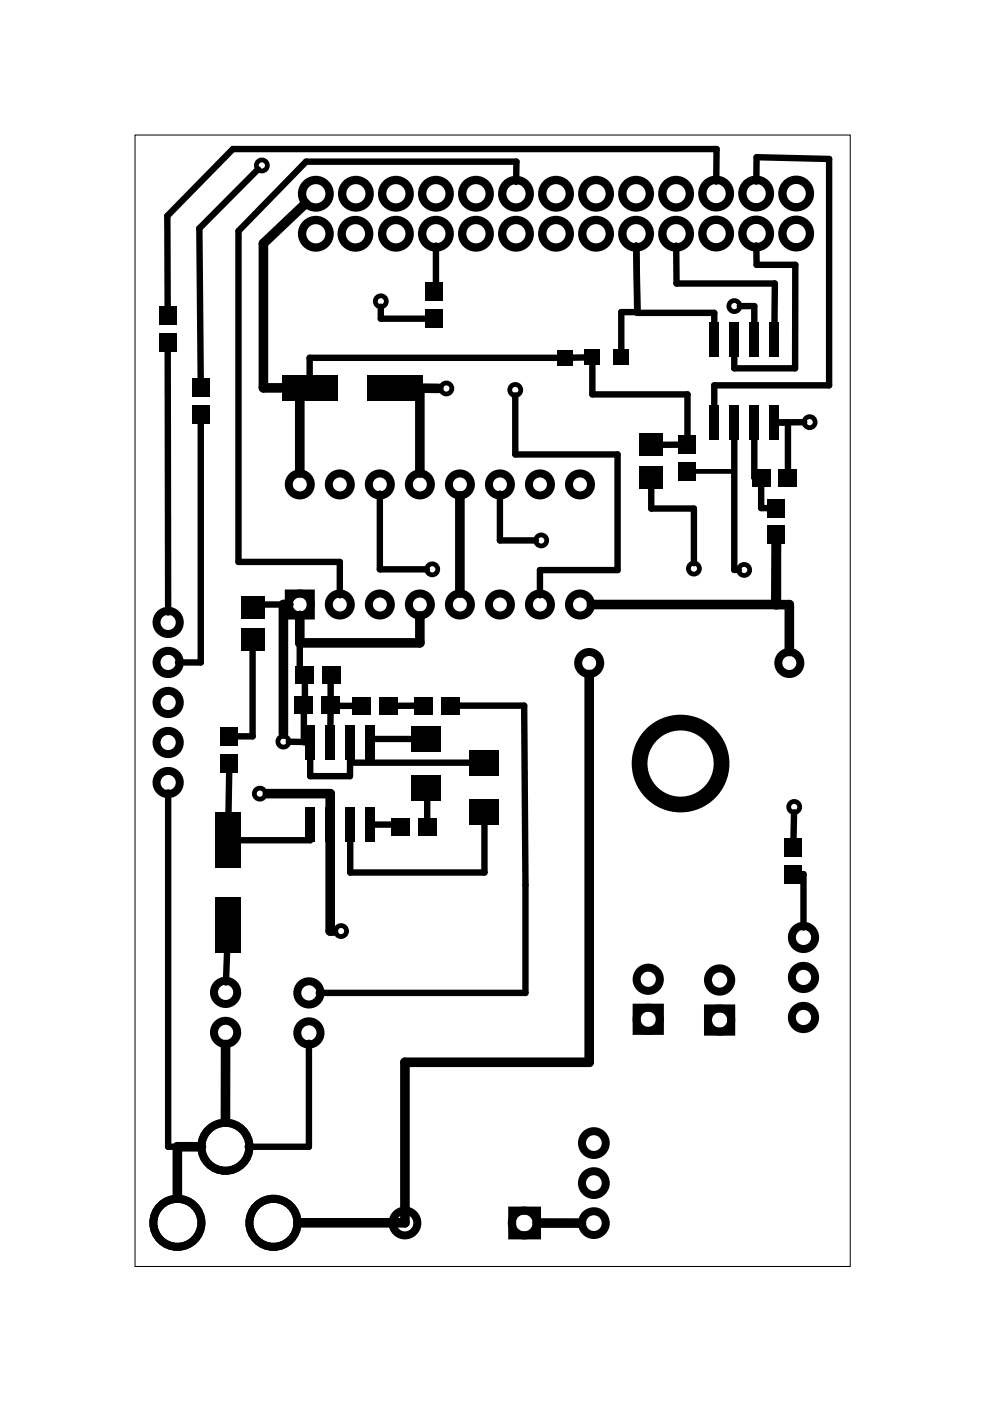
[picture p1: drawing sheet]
<svg xmlns="http://www.w3.org/2000/svg" width="62mm" height="89mm" viewBox="0 0 62 89" stroke-linecap="round" stroke-linejoin="round" font-family="sans-serif">
<path d="M8.6 8.6h45.4v71.8h-45.4z" fill="none" stroke="#000" stroke-width=".06"/>
<g fill="none" stroke="#000" stroke-width=".3">
<path d="M46.6 27.8v2.1h-2.6"/>
<circle cx="16.6" cy="10.5" r=".35"/>
<circle cx="24.2" cy="19.1" r=".35"/>
<circle cx="46.6" cy="19.4" r=".35"/>
<circle cx="27.4" cy="36.1" r=".35"/>
<circle cx="28.3" cy="24.7" r=".35"/>
<circle cx="32.7" cy="24.7" r=".35"/>
<circle cx="34.3" cy="34.3" r=".35"/>
<circle cx="44" cy="36.1" r=".35"/>
<circle cx="47.2" cy="36.2" r=".35"/>
<circle cx="51.4" cy="26.8" r=".35"/>
<circle cx="16.5" cy="50.4" r=".35"/>
<circle cx="18" cy="47.1" r=".35"/>
<circle cx="21.6" cy="59.1" r=".35"/>
<circle cx="50.4" cy="51.2" r=".35"/>
</g>
<g fill="#000">
<path d="M10.1 19.4h1.1v1.2h-1.1zM27 17.9h1.1v1.2h-1.1zM10.1 21.1h1.1v1.2h-1.1zM12.2 24h1.1v1.2h-1.1zM12.2 25.7h1.1v1.2h-1.1zM15.3 37.8h1.5v1.4h-1.5zM15.3 39.9h1.5v1.4h-1.5zM17.9 23.8h3.5v1.6h-3.5zM23.3 23.8h3.5v1.6h-3.5zM27 19.6h1.1v1.2h-1.1zM35.3 22.2h1v1h-1zM37.1 22.2h1v1h-1z"/>
<path d="M38.9 22.2h1v1h-1zM40.6 29.6h1.5v1.4h-1.5zM40.6 27.5h1.5v1.4h-1.5zM43.1 29.3h1.1v1.2h-1.1zM43.1 27.6h1.1v1.2h-1.1zM45 20.5h.6v2.2h-.6zM45 25.7h.6v2.2h-.6zM46.3 25.7h.6v2.2h-.6zM46.3 20.5h.6v2.2h-.6zM47.6 20.5h.6v2.2h-.6zM47.6 25.7h.6v2.2h-.6zM47.7 29.8h1.2v1.1h-1.2z"/>
<path d="M48.7 33.3h1.1v1.2h-1.1zM48.7 31.6h1.1v1.2h-1.1zM48.8 25.7h.6v2.2h-.6zM48.8 20.5h.6v2.2h-.6zM49.4 29.8h1.2v1.1h-1.2zM14 47.8h1.1v1.2h-1.1zM14 46.1h1.1v1.2h-1.1zM13.7 51.6h1.6v3.5h-1.6zM13.7 57h1.6v3.5h-1.6zM18.7 42.3h1.2v1.1h-1.2zM18.7 44.2h1.2v1.1h-1.2zM19.4 46h.6v2.2h-.6z"/>
<path d="M19.4 51.2h.6v2.2h-.6zM20.4 42.3h1.2v1.1h-1.2zM20.6 51.2h.7v2.2h-.7zM20.6 46h.7v2.2h-.7zM20.4 44.2h1.2v1.1h-1.2zM22.3 44.2h1.2v1.1h-1.2zM21.9 46h.6v2.2h-.6zM21.9 51.2h.6v2.2h-.6zM23.2 51.2h.6v2.2h-.6zM23.2 46h.6v2.2h-.6zM24 44.2h1.2v1.1h-1.2zM24.8 51.9h1.2v1.1h-1.2z"/>
<path d="M26.3 44.2h1.2v1.1h-1.2zM26.5 51.9h1.2v1.1h-1.2zM26.1 46.1h1.9v1.6h-1.9zM26.1 49.2h1.9v1.6h-1.9zM28 44.2h1.2v1.1h-1.2zM29.8 47.6h1.9v1.6h-1.9zM29.8 50.7h1.9v1.6h-1.9zM49.8 54.9h1.1v1.2h-1.1zM49.8 53.2h1.1v1.2h-1.1z"/>
</g>
<g fill="none" stroke="#000" stroke-width=".51">
<path d="M18.3 37.7h1.4v1.4h-1.4zM32.5 76.8h1.6v1.6h-1.6zM40.4 63.9h1.5v1.5h-1.5zM44.9 64h1.5v1.5h-1.5z"/>
<circle cx="10.7" cy="39.5" r=".74"/>
<circle cx="19" cy="30.7" r=".7"/>
<circle cx="19" cy="38.4" r=".7"/>
<circle cx="21.6" cy="30.7" r=".7"/>
<circle cx="21.6" cy="38.4" r=".7"/>
<circle cx="24.1" cy="30.7" r=".7"/>
<circle cx="24.1" cy="38.4" r=".7"/>
<circle cx="26.6" cy="30.7" r=".7"/>
<circle cx="26.6" cy="38.4" r=".7"/>
<circle cx="29.2" cy="30.7" r=".7"/>
<circle cx="29.2" cy="38.4" r=".7"/>
<circle cx="31.7" cy="30.7" r=".7"/>
<circle cx="31.7" cy="38.4" r=".7"/>
<circle cx="34.3" cy="30.7" r=".7"/>
<circle cx="34.3" cy="38.4" r=".7"/>
<circle cx="36.8" cy="30.7" r=".7"/>
<circle cx="36.8" cy="38.4" r=".7"/>
<circle cx="10.7" cy="44.6" r=".74"/>
<circle cx="10.7" cy="42" r=".74"/>
<circle cx="10.7" cy="49.7" r=".74"/>
<circle cx="10.7" cy="47.1" r=".74"/>
<circle cx="37.4" cy="42.1" r=".7"/>
<circle cx="50.1" cy="42.1" r=".7"/>
<circle cx="51" cy="59.5" r=".74"/>
<circle cx="11.3" cy="77.6" r="1.52"/>
<circle cx="14.3" cy="72.8" r="1.52"/>
<circle cx="14.3" cy="65.5" r=".74"/>
<circle cx="14.3" cy="63" r=".74"/>
<circle cx="17.4" cy="77.6" r="1.52"/>
<circle cx="19.6" cy="65.5" r=".74"/>
<circle cx="19.6" cy="63" r=".74"/>
<circle cx="25.7" cy="77.6" r=".79"/>
<circle cx="33.3" cy="77.6" r=".79"/>
<circle cx="37.7" cy="75.1" r=".75"/>
<circle cx="37.7" cy="77.6" r=".75"/>
<circle cx="37.7" cy="72.5" r=".75"/>
<circle cx="41.1" cy="64.7" r=".74"/>
<circle cx="41.1" cy="62.1" r=".74"/>
<circle cx="45.7" cy="64.7" r=".74"/>
<circle cx="45.7" cy="62.2" r=".74"/>
<circle cx="51" cy="64.6" r=".74"/>
<circle cx="51" cy="62" r=".74"/>
</g>
<circle cx="43.2" cy="48.5" r="2.6" fill="none" stroke="#000" stroke-width="1" stroke-linecap="butt"/>
<g fill="none" stroke="#000" stroke-width=".53">
<circle cx="20" cy="14.8" r=".87"/>
<circle cx="20" cy="12.3" r=".87"/>
<circle cx="22.6" cy="14.8" r=".87"/>
<circle cx="22.6" cy="12.3" r=".87"/>
<circle cx="25.1" cy="12.3" r=".87"/>
<circle cx="25.1" cy="14.8" r=".87"/>
<circle cx="27.7" cy="12.3" r=".87"/>
<circle cx="27.7" cy="14.8" r=".87"/>
<circle cx="30.2" cy="12.3" r=".87"/>
<circle cx="30.2" cy="14.8" r=".87"/>
<circle cx="32.7" cy="14.8" r=".87"/>
<circle cx="32.7" cy="12.3" r=".87"/>
<circle cx="35.3" cy="14.8" r=".87"/>
<circle cx="35.3" cy="12.3" r=".87"/>
<circle cx="37.8" cy="12.3" r=".87"/>
<circle cx="37.8" cy="14.8" r=".87"/>
<circle cx="40.4" cy="12.3" r=".87"/>
<circle cx="40.4" cy="14.8" r=".87"/>
<circle cx="42.9" cy="12.3" r=".87"/>
<circle cx="42.9" cy="14.8" r=".87"/>
<circle cx="45.4" cy="12.3" r=".87"/>
<circle cx="45.4" cy="14.8" r=".87"/>
<circle cx="48" cy="12.3" r=".87"/>
<circle cx="48" cy="14.8" r=".87"/>
<circle cx="50.5" cy="12.3" r=".87"/>
<circle cx="50.5" cy="14.8" r=".87"/>
</g>
<g fill="none" stroke="#000" stroke-width=".41">
<path d="M16.4 10.7l-3.7 3.8v9.6M24.2 19.5v.7h2.9M27.7 15.6v2.9h-.1M32.8 11.5v-1.2h-13.4l-4.3 4.4v21h6.5v2.1M42.9 15.6v2.4h6.3l-.1 2.6M45.5 11.5v-2h-30.7l-4.2 4.2v5.9M46.9 19.4h1v1.2M48 11.5v-1.5l4.6 .1v14.4h-7.3v1.3M48 15.6v1.2h2.5v6.6h-3.9v-.9M10.6 22.2l.1 16.7M12.7 26.7v15.3h-1.4M18.4 38.4h-2.4v.1"/>
<path d="M19 38.9v3.9h.3M24.1 31.3v4.8h3M31.7 31.3v3h2.3M32.7 25.1v3.7h6.5v7.4h-4.9v1.6M35.3 22.7h-15.7v1.3M37 22.7h-.6M37.6 23.2v1.8h6v2.8M41.3 30.8v1.5h2.7v3.4M43.2 28.2h-1.3M45.3 20.6v-.7h-4.9v-4.3l.1 4.2h-1.1v2.3M46.6 27.8v8.4h.3M47.9 27.8v2.5h.4"/>
<path d="M48.3 30.7v1.5h.6M49.3 26.8h.7v3.1M51 26.8h-1.7M10.7 50.3v22.5h2.2M14.5 48.9v2.8M16 41.1v5.6h-1M19.3 45.1v2h.2h-1.2M19.3 43.2v1.5M19.7 48.1v1.2h2.5v-1.2v.3h7.7M19.7 53.3h-4.6M21 45.1v1M21 44.7v.1h1.5"/>
<path d="M21 42.8v1.5M23.7 52.3h1.7v.2M26.2 46.9h-2.7v.2M26.4 44.8h-1.3M27 50h.1v2.1M29.1 44.8h4.2v18.2h-13.1M30.7 52.2v3.2h-8.5v-2.1M50.4 51.5v1.8M50.8 55.5h.2v3.4M14.4 60.3l-.1 2M19.6 66.2v6.6h-3.9"/>
</g>
<g fill="none" stroke="#000" stroke-width=".61">
<path d="M19.4 12.9l-2.7 2.5v9.2h1.3M18.3 38.4h-.3v8.2M19 39.1v1.7h7.6v-1.7M19.6 24.6h-.6v5.4M25 24.6h1.6v5.4M26.7 24.6h1.1M29.2 31.5v6.1M37.5 38.4h12.6v2.9M49.3 38.4v-4l-.1 4M17 50.4h4v1M21 53.3v5.8h.2M37.4 42.8v24.6h-11.7v10.2h-6.8"/>
<path d="M12.8 72.8h-1.5v3.2M14.3 66.3v4.9M34.1 77.6h2.8"/>
</g>
</svg>
